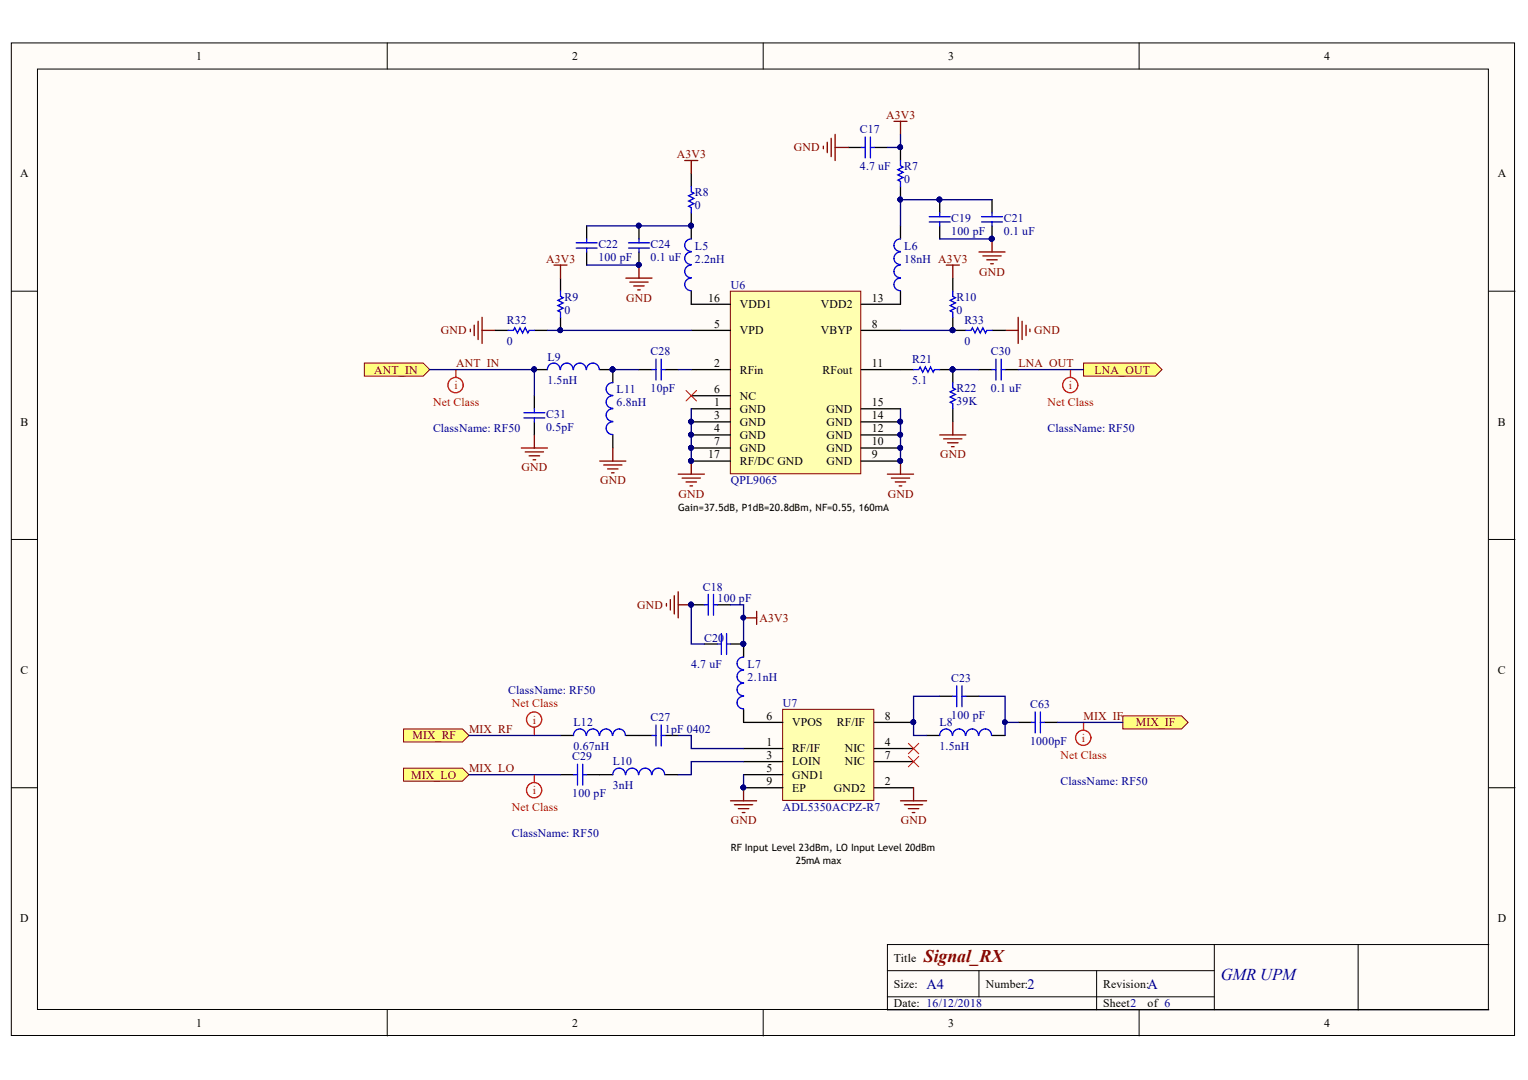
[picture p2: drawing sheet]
<svg xmlns="http://www.w3.org/2000/svg" width="297mm" height="210mm" viewBox="0 0 297 210" stroke-linecap="round" stroke-linejoin="round" font-family="sans-serif">
<defs><g id="words">
<text font-size="3.5" fill="#800000" x="179.6" y="186.9">Signal_RX</text>
<text font-size="3.2" fill="#000080" x="237.3" y="190.5">GMR UPM</text>
<g font-size="2.8" fill="#000080">
<text x="180.1" y="192.1">A4</text>
<text x="199.7" y="192.1">2</text>
<text x="223.1" y="192.1">A</text>
</g>
<g font-size="2.3">
<text x="38.2" y="11.7">1</text>
<text x="111.2" y="11.7">2</text>
<text x="184.3" y="11.7">3</text>
<text x="257.4" y="11.7">4</text>
<text x="3.9" y="34.5">A</text>
<text x="291.2" y="34.5">A</text>
<text x="137.6" y="58.7">16</text>
<text x="143.8" y="59.9">VDD1</text>
<text x="159.6" y="59.9">VDD2</text>
<text x="169.5" y="58.7">13</text>
<text x="138.8" y="63.7">5</text>
<text x="143.8" y="65">VPD</text>
<text x="159.6" y="65">VBYP</text>
<text x="169.5" y="63.7">8</text>
<text x="138.8" y="71.3">2</text>
<text x="169.5" y="71.3">11</text>
<text x="138.8" y="76.4">6</text>
<text x="143.8" y="72.6">RFin</text>
<text x="143.8" y="77.7">NC</text>
<text x="159.9" y="72.6">RFout</text>
<text x="4" y="82.8">B</text>
<text x="138.8" y="78.9">1</text>
<text x="138.8" y="81.5">3</text>
<text x="143.8" y="80.2">GND</text>
<text x="143.8" y="82.8">GND</text>
<text x="160.7" y="82.8">GND</text>
<text x="160.7" y="80.2">GND</text>
<text x="169.5" y="81.5">14</text>
<text x="169.5" y="78.9">15</text>
<text x="291.2" y="82.8">B</text>
<text x="137.6" y="89.1">17</text>
<text x="138.8" y="84">4</text>
<text x="138.8" y="86.6">7</text>
<text x="143.8" y="85.3">GND</text>
<text x="143.8" y="87.8">GND</text>
<text x="160.7" y="87.8">GND</text>
<text x="160.7" y="85.3">GND</text>
<text x="169.5" y="89.1">9</text>
<text x="169.5" y="86.6">10</text>
<text x="169.5" y="84">12</text>
<text x="143.8" y="90.4">RF/DC GND</text>
<text x="160.7" y="90.4">GND</text>
<text x="4" y="131">C</text>
<text x="291.2" y="131">C</text>
<text x="149" y="139.9">6</text>
<text x="154" y="141.2">VPOS</text>
<text x="162.7" y="141.2">RF/IF</text>
<text x="172" y="139.9">8</text>
<text x="149" y="145">1</text>
<text x="149" y="147.5">3</text>
<text x="154" y="146.2">RF/IF</text>
<text x="154" y="148.8">LOIN</text>
<text x="164.2" y="146.2">NIC</text>
<text x="164.2" y="148.8">NIC</text>
<text x="172" y="145">4</text>
<text x="172" y="147.5">7</text>
<text x="149" y="150">5</text>
<text x="149" y="152.6">9</text>
<text x="154" y="151.3">GND1</text>
<text x="154" y="153.8">EP</text>
<text x="162.1" y="153.8">GND2</text>
<text x="172" y="152.6">2</text>
<text x="3.9" y="179.3">D</text>
<text x="291.2" y="179.3">D</text>
<text x="173.8" y="186.9">Title</text>
<text x="173.8" y="192">Size:</text>
<text x="191.6" y="192">Number:</text>
<text x="214.5" y="192">Revision:</text>
<text x="173.8" y="195.8">Date: 16/12/2018</text>
<text x="214.5" y="195.8">Sheet2</text>
<text x="223.1" y="195.8">of 6</text>
<text x="38.2" y="199.6">1</text>
<text x="111.2" y="199.6">2</text>
<text x="184.3" y="199.6">3</text>
<text x="257.4" y="199.6">4</text>
</g>
<g font-size="2.3" fill="#800000">
<text x="172.2" y="23.1">A3V3</text>
<text x="154.3" y="29.4">GND</text>
<text x="131.6" y="30.7">A3V3</text>
<text x="106.2" y="51.1">A3V3</text>
<text x="190.3" y="53.6">GND</text>
<text x="121.7" y="58.7">GND</text>
<text x="85.7" y="65">GND</text>
<text x="201" y="65">GND</text>
<text x="88.7" y="71.3">ANT_IN</text>
<text x="198" y="71.3">LNA_OUT</text>
<text x="72.8" y="72.6">ANT_IN</text>
<text x="212.8" y="72.6">LNA_OUT</text>
<text x="182.7" y="89.1">GND</text>
<text x="101.3" y="91.6">GND</text>
<text x="116.7" y="94.2">GND</text>
<text x="131.9" y="96.7">GND</text>
<text x="172.6" y="96.7">GND</text>
<text x="123.9" y="118.3">GND</text>
<text x="147.6" y="120.9">A3V3</text>
<text x="80.2" y="143.7">MIX_RF</text>
<text x="91.2" y="142.4">MIX_RF</text>
<text x="210.7" y="139.9">MIX_IF</text>
<text x="220.8" y="141.2">MIX_IF</text>
<text x="79.9" y="151.3">MIX_LO</text>
<text x="91.2" y="150">MIX_LO</text>
<text x="142" y="160.2">GND</text>
<text x="175.1" y="160.2">GND</text>
</g>
<g font-size="2.3" fill="#000080">
<text x="167.2" y="25.9">C17</text>
<text x="167.2" y="33">4.7 uF</text>
<text x="175.8" y="33">R7</text>
<text x="175.8" y="35.5">0</text>
<text x="135.1" y="38">R8</text>
<text x="135.1" y="40.6">0</text>
<text x="184.9" y="43.1">C19</text>
<text x="184.9" y="45.7">100 pF</text>
<text x="195.2" y="43.1">C21</text>
<text x="195.2" y="45.7">0.1 uF</text>
<text x="116.3" y="48.3">C22</text>
<text x="116.3" y="50.8">100 pF</text>
<text x="126.5" y="48.3">C24</text>
<text x="126.5" y="50.8">0.1 uF</text>
<text x="135.1" y="48.5">L5</text>
<text x="135.1" y="51.1">2.2nH</text>
<text x="175.8" y="48.5">L6</text>
<text x="175.8" y="51.1">18nH A3V3</text>
<text x="109.7" y="58.4">R9</text>
<text x="142" y="56.1">U6</text>
<text x="185.9" y="58.4">R10</text>
<text x="98.6" y="63">R32</text>
<text x="109.7" y="60.9">0</text>
<text x="185.9" y="60.9">0</text>
<text x="187.5" y="63">R33</text>
<text x="98.6" y="67">0</text>
<text x="106.4" y="70.1">L9</text>
<text x="126.5" y="69.1">C28</text>
<text x="177.3" y="70.6">R21</text>
<text x="187.5" y="67">0</text>
<text x="192.6" y="69.1">C30</text>
<text x="106.4" y="74.6">1.5nH</text>
<text x="119.9" y="76.4">L11</text>
<text x="126.5" y="76.2">10pF</text>
<text x="177.3" y="74.6">5.1</text>
<text x="185.9" y="76.2">R22</text>
<text x="192.6" y="76.2">0.1 uF</text>
<text x="106.2" y="81.2">C31</text>
<text x="106.2" y="83.8">0.5pF</text>
<text x="119.9" y="78.9">6.8nH</text>
<text x="185.9" y="78.7">39K</text>
<text x="84.2" y="84">ClassName: RF50</text>
<text x="203.6" y="84">ClassName: RF50</text>
<text x="142" y="94.2">QPL9065</text>
<text x="136.6" y="114.8">C18</text>
<text x="139.5" y="117.1">100 pF</text>
<text x="136.9" y="124.7">C20</text>
<text x="134.3" y="129.8">4.7 uF</text>
<text x="145.3" y="129.8">L7</text>
<text x="98.8" y="134.8">ClassName: RF50</text>
<text x="145.3" y="132.3">2.1nH</text>
<text x="152.2" y="137.4">U7</text>
<text x="184.9" y="132.5">C23</text>
<text x="200.2" y="137.6">C63</text>
<text x="111.5" y="141.2">L12</text>
<text x="126.5" y="140.2">C27</text>
<text x="129.3" y="142.4">1pF 0402</text>
<text x="182.6" y="141.2">L8</text>
<text x="184.9" y="139.6">100 pF</text>
<text x="111.2" y="147.8">C29</text>
<text x="111.5" y="145.7">0.67nH</text>
<text x="119.1" y="148.8">L10</text>
<text x="182.6" y="145.7">1.5nH</text>
<text x="200.2" y="144.7">1000pF</text>
<text x="111.2" y="154.9">100 pF</text>
<text x="119.1" y="153.3">3nH</text>
<text x="206.2" y="152.6">ClassName: RF50</text>
<text x="152.2" y="157.7">ADL5350ACPZ-R7</text>
<text x="99.5" y="162.7">ClassName: RF50</text>
</g>
<g font-size="2.3" fill="#f00">
<text x="88.3" y="75.7">i</text>
<text x="207.8" y="75.7">i</text>
<text x="84.2" y="78.9">Net Class</text>
<text x="203.6" y="78.9">Net Class</text>
<text x="99.5" y="137.4">Net Class</text>
<text x="103.5" y="140.7">i</text>
<text x="206.2" y="147.5">Net Class</text>
<text x="210.3" y="144.2">i</text>
<text x="103.5" y="154.4">i</text>
<text x="99.5" y="157.7">Net Class</text>
</g>
<g font-size="1.9">
<text x="131.8" y="99.3">Gain=37.5dB, P1dB=20.8dBm, NF=0.55, 160mA</text>
<text x="142" y="165.3">RF Input Level 23dBm, LO Input Level 20dBm</text>
<text x="154.7" y="167.9">25mA max</text>
</g>
</g></defs>
<g fill="#fffcf8" stroke="#000" stroke-width=".19">
<path d="M2.2 8.3h292.2v193h-292.2z"/>
<path d="M7.3 13.4h282v182.8h-282z"/>
</g>
<g fill="none" stroke="#000" stroke-width=".19">
<path d="M75.3 8.3v5.1M148.4 8.3v5.1M221.4 8.3v5.1M2.2 56.6h5.1M289.4 56.6h5.1M2.2 104.8h5.1M289.4 104.8h5.1M2.2 153.1h5.1M289.4 153.1h5.1M75.3 196.3v5.1M148.4 196.3v5.1M172.5 188.7h63.6"/>
<path d="M172.5 193.7h63.6M190.3 188.7v5M213.2 188.7v7.6M221.4 196.3v5.1M236.1 183.6v12.7M264 183.6h-91.5v12.7h116.9M289.4 183.6h-25.4v12.7"/>
</g>
<path d="M152.1 137.9h17.8v17.7h-17.8z" fill="#ffffb0" stroke="#800000" stroke-width=".19"/>
<path d="M136.9 125.2h2.6M142 125.2h2.5M144.5 145.5h7.7M144.5 140.4h7.7M144.5 153.1h7.7M144.5 148h7.7M144.5 150.6h7.7M170 145.5h7.6M170 140.4h7.6M170 153.1h7.6M170 148h7.6" fill="none" stroke="#000" stroke-width=".25"/>
<g fill="#000080" stroke="#000080" stroke-width=".19">
<circle cx="177.5" cy="140.4" r=".46"/>
<circle cx="144.5" cy="153.1" r=".46"/>
<circle cx="144.5" cy="125.1" r=".46"/>
<circle cx="134.3" cy="117.5" r=".46"/>
</g>
<g fill="none" stroke="#800000" stroke-width=".25">
<path d="M129.6 117.3v.5M130.3 116.5v2.1M131.1 115.8v3.5M131.8 115v5.1M131.8 117.5h2.6M142 155.6h5.1M142.8 156.4h3.5M143.5 157.2h2.1M144.3 157.9h.5M144.5 153.1v2.5M175.1 155.6h5M175.8 156.4h3.6"/>
<path d="M176.6 157.2h2M177.3 157.9h.5M177.6 153.1v2.5"/>
</g>
<path d="M139.5 125.2h.7M140.2 123.1v4.1M141.2 123.1v4.1M141.2 125.2h.8" fill="none" stroke="#00f" stroke-width=".25"/>
<path d="M176.6 147l2 2M176.6 144.5l2 2M178.6 147l-2 2M178.6 144.5l-2 2" fill="none" stroke="#f00" stroke-width=".19"/>
<g fill="none" stroke="#f00" stroke-width=".25">
<path d="M103.9 141.4v1.5M103.9 150.6v1.5M210.6 140.4v1.5"/>
<circle cx="103.8" cy="139.8" r="1.47"/>
<circle cx="103.8" cy="153.6" r="1.48"/>
<circle cx="210.6" cy="143.4" r="1.48"/>
</g>
<path d="M218.3 139.1h11.4l1.3 1.3-1.3 1.3h-11.4z" fill-rule="evenodd" fill="#ffff80" stroke="#800000" stroke-width=".19"/>
<path d="M134.4 117.5h2.5M139.5 117.5h2.5M182.7 135.3h2.5M187.8 135.3h2.5M109 150.6h2.5M114 150.6h2.6M124.2 142.9h2.6M129.3 142.9h2.5M197.9 140.4h2.6M203 140.4h2.6" fill="none" stroke="#000" stroke-width=".25"/>
<g fill="none" stroke="#00f" stroke-width=".25">
<path d="M136.9 117.5h.8M137.7 115.5v4.1M138.7 115.5v4.1M138.7 117.5h.8M185.2 135.3h.8M186 133.3v4.1M187 133.3v4.1M187 135.3h.8M201.2 138.4v4M202.3 138.4v4M111.5 150.6h.8M112.3 148.5v4.1"/>
<path d="M113.3 148.5v4.1M113.3 150.6h.7M126.8 142.9h.7M127.5 140.9v4.1M128.5 140.9v4.1M128.5 142.9h.8M200.5 140.4h.7M202.3 140.4h.7"/>
</g>
<circle cx="134.3" cy="117.5" r=".46" fill="#000080" stroke="#000080" stroke-width=".19"/>
<g fill="#ffff80" stroke="#800000" stroke-width=".19">
<path d="M210.6 70.6h14l1.3 1.2-1.3 1.3h-14z" fill-rule="evenodd"/>
<path d="M78.5 141.7h11.4l1.3 1.2-1.3 1.3h-11.4z" fill-rule="evenodd"/>
<path d="M78.5 149.3h11.4l1.3 1.3-1.3 1.2h-11.4z" fill-rule="evenodd"/>
</g>
<path d="M142 56.6h25.3v35.5h-25.3z" fill="#ffffb0" stroke="#800000" stroke-width=".19"/>
<g fill="none" stroke="#000" stroke-width=".25">
<path d="M134.4 33.7v2.6M164.9 28.7h2.5M170 28.7h2.5M175.1 28.7v2.5M175.1 36.3v2.5M182.7 38.8v2.6M192.8 38.8v2.6M109 54.1v2.5M114 43.9v2.5M114 49v2.5M124.2 43.9v2.5M124.2 49v2.5"/>
<path d="M134.4 56.6v2.5h7.6M134.4 41.4v5M175.1 56.6v2.5h-7.7M175.1 43.9v2.5M182.7 43.9v2.5M192.8 43.9v2.5M103.9 71.8h2.5M103.9 76.9v2.6M109 61.7v2.5M116.6 71.8h2.5v2.6M134.4 79.5h7.6M134.4 71.8h7.6"/>
<path d="M134.4 64.2h7.6M134.4 76.9h7.6M167.4 79.5h7.7M167.4 71.8h7.7M167.4 64.2h7.7M103.9 82v2.5M119.1 84.5v2.6M134.4 82h7.6M134.4 84.5h7.6M134.4 87.1h7.6M134.4 89.6h7.6M167.4 82h7.7"/>
<path d="M167.4 84.5h7.7M167.4 87.1h7.7M167.4 89.6h7.7"/>
</g>
<g fill="#000080" stroke="#000080" stroke-width=".19">
<circle cx="134.3" cy="81.9" r=".46"/>
<circle cx="134.3" cy="84.5" r=".46"/>
<circle cx="134.3" cy="87" r=".46"/>
<circle cx="175" cy="89.6" r=".46"/>
<circle cx="175" cy="87" r=".46"/>
<circle cx="175" cy="84.5" r=".46"/>
<circle cx="175" cy="81.9" r=".46"/>
<circle cx="134.3" cy="89.6" r=".46"/>
<circle cx="175" cy="28.6" r=".46"/>
<circle cx="175" cy="38.8" r=".46"/>
<circle cx="192.8" cy="46.4" r=".47"/>
<circle cx="182.6" cy="38.8" r=".47"/>
<circle cx="134.3" cy="43.8" r=".46"/>
<circle cx="124.2" cy="51.5" r=".46"/>
<circle cx="124.2" cy="43.8" r=".46"/>
<circle cx="103.8" cy="71.8" r=".46"/>
<circle cx="119.1" cy="71.8" r=".46"/>
<circle cx="108.9" cy="64.2" r=".46"/>
</g>
<g fill="none" stroke="#00f" stroke-width=".25">
<path d="M134.4 36.3v1l.5 .2-1 .6 1 .5-1 .5 1 .5-1 .5 .5 .2v1.1M167.4 28.7h.8M168.2 26.6v4.1M169.2 26.6v4.1M169.2 28.7h.8M175.1 31.2v1l.5 .3-1.1 .5 1.1 .5-1.1 .5 1.1 .5-1.1 .5 .6 .3v1M109 56.6v1l.5 .3-1 .5 1 .5-1 .5 1 .5-1 .5 .5 .3v1M112 48.2h4.1M112 47.2h4.1M114 46.4v.8M114 48.2v.8M122.2 48.2h4"/>
<path d="M122.2 47.2h4M124.2 46.4v.8M124.2 48.2v.8M134.4 54.1a1.22 1.22 0 0 0-1.3 1.2 1.22 1.22 0 0 0 1.3 1.2M134.4 51.5a1.23 1.23 0 0 0-1.3 1.2 1.23 1.23 0 0 0 1.3 1.3M134.4 49a1.22 1.22 0 0 0-1.3 1.2 1.22 1.22 0 0 0 1.3 1.2M134.4 46.4a1.22 1.22 0 0 0-1.3 1.3 1.22 1.22 0 0 0 1.3 1.2M175.1 54.1a1.22 1.22 0 0 0-1.3 1.2 1.22 1.22 0 0 0 1.2 1.2M175.1 51.5a1.23 1.23 0 0 0-1.3 1.2 1.23 1.23 0 0 0 1.2 1.3M175.1 49a1.22 1.22 0 0 0-1.3 1.2 1.22 1.22 0 0 0 1.2 1.2M175.1 46.4a1.22 1.22 0 0 0-1.3 1.3 1.22 1.22 0 0 0 1.2 1.2M180.6 42.1h4.1"/>
<path d="M180.6 43.1h4.1M182.7 41.4v.7M182.7 43.1v.8M190.8 42.1h4.1M190.8 43.1h4.1M192.8 41.4v.7M192.8 43.1v.8M103.9 79.5v.7M108.9 71.8a1.22 1.22 0 0 0-1.3-1.2 1.22 1.22 0 0 0-1.2 1.2M111.4 71.8a1.22 1.22 0 0 0-1.2-1.2 1.22 1.22 0 0 0-1.2 1.2M113.9 71.8a1.23 1.23 0 0 0-1.2-1.2 1.23 1.23 0 0 0-1.2 1.2M116.5 71.8a1.23 1.23 0 0 0-1.2-1.2 1.23 1.23 0 0 0-1.3 1.2"/>
<path d="M119.1 79.5a1.22 1.22 0 0 0-1.3 1.2 1.22 1.22 0 0 0 1.3 1.2M119.1 76.9a1.22 1.22 0 0 0-1.3 1.2 1.22 1.22 0 0 0 1.3 1.2M119.1 74.4a1.23 1.23 0 0 0-1.3 1.2 1.23 1.23 0 0 0 1.3 1.2M101.8 80.2h4.1M101.8 81.2h4.1M103.9 81.2v.8M119.1 82a1.23 1.23 0 0 0-1.3 1.2 1.23 1.23 0 0 0 1.3 1.3"/>
</g>
<path d="M70.8 70.6h11.5l1.2 1.2-1.2 1.3h-11.5z" fill-rule="evenodd" fill="#ffff80" stroke="#800000" stroke-width=".19"/>
<g fill="none" stroke="#f00" stroke-width=".25">
<path d="M88.6 71.8v1.6M208.1 71.8v1.6"/>
<circle cx="88.6" cy="74.8" r="1.49"/>
<circle cx="208" cy="74.8" r="1.48"/>
</g>
<g fill="none" stroke="#000" stroke-width=".25">
<path d="M185.2 54.1v2.5M96.3 64.2h2.5M103.9 64.2h2.5M124.2 71.8h2.6M129.3 71.8h2.5M175.1 71.8h2.5M182.7 71.8h2.5v2.6M185.2 61.7v2.5h2.6M185.2 79.5v2.5M190.3 71.8h2.5M192.8 64.2h2.6M195.4 71.8h2.5"/>
<path d="M144.5 125.2v2.5M144.5 137.9v2.5M109 142.9h2.5M116.6 150.6h2.5M121.7 142.9h2.5M129.3 150.6h2.5M180.1 142.9h2.6M192.8 142.9h2.6"/>
</g>
<g fill="#000080" stroke="#000080" stroke-width=".19">
<circle cx="185.2" cy="64.2" r=".46"/>
<circle cx="192.8" cy="46.4" r=".47"/>
<circle cx="124.2" cy="51.5" r=".46"/>
<circle cx="175" cy="89.6" r=".46"/>
<circle cx="185.2" cy="71.8" r=".46"/>
<circle cx="134.3" cy="89.6" r=".46"/>
<circle cx="144.5" cy="120" r=".46"/>
<circle cx="144.5" cy="125.1" r=".46"/>
<circle cx="134.3" cy="117.5" r=".46"/>
<circle cx="144.5" cy="153.1" r=".46"/>
<circle cx="195.3" cy="140.4" r=".46"/>
<circle cx="175" cy="38.8" r=".46"/>
<circle cx="182.6" cy="38.8" r=".47"/>
<circle cx="175" cy="28.6" r=".46"/>
<circle cx="119.1" cy="71.8" r=".46"/>
<circle cx="103.8" cy="71.8" r=".46"/>
<circle cx="124.2" cy="43.8" r=".46"/>
<circle cx="134.3" cy="43.8" r=".46"/>
<circle cx="134.3" cy="81.9" r=".46"/>
<circle cx="134.3" cy="84.5" r=".46"/>
<circle cx="134.3" cy="87" r=".46"/>
<circle cx="175" cy="81.9" r=".46"/>
<circle cx="175" cy="84.5" r=".46"/>
<circle cx="175" cy="87" r=".46"/>
<circle cx="177.5" cy="140.4" r=".46"/>
<circle cx="108.9" cy="64.2" r=".46"/>
</g>
<g fill="none" stroke="#00f" stroke-width=".25">
<path d="M185.2 56.6v1l.5 .3-1 .5 1 .5-1 .5 1 .5-1 .5 .5 .3v1M98.8 64.2h1l.3-.5 .5 1 .5-1 .5 1 .5-1 .5 1 .3-.5h1M126.8 71.8h.7M127.5 69.8v4.1M128.5 71.8h.8M128.5 69.8v4.1M177.6 71.8h1l.3-.5 .5 1 .5-1 .5 1 .5-1 .5 1 .3-.5h1M185.2 74.4v1l.5 .2-1 .6 1 .5-1 .5 1 .5-1 .5 .5 .2v1.1M187.8 64.2h1l.2-.5 .5 1 .5-1 .6 1 .5-1 .5 1 .2-.5h1M192.8 71.8h.8M193.6 69.8v4.1M194.6 69.8v4.1"/>
<path d="M194.6 71.8h.8M144.5 135.3a1.22 1.22 0 0 0-1.2 1.2 1.22 1.22 0 0 0 1.2 1.3M144.5 132.8a1.22 1.22 0 0 0-1.2 1.2 1.22 1.22 0 0 0 1.2 1.2M144.5 130.2a1.23 1.23 0 0 0-1.2 1.3 1.23 1.23 0 0 0 1.2 1.2M144.5 127.7a1.22 1.22 0 0 0-1.2 1.2 1.22 1.22 0 0 0 1.2 1.2M113.9 142.9a1.23 1.23 0 0 0-1.2-1.2 1.23 1.23 0 0 0-1.2 1.2M116.5 142.9a1.23 1.23 0 0 0-1.2-1.2 1.23 1.23 0 0 0-1.3 1.2M119 142.9a1.22 1.22 0 0 0-1.2-1.2 1.22 1.22 0 0 0-1.2 1.2M121.6 150.6a1.22 1.22 0 0 0-1.3-1.3 1.22 1.22 0 0 0-1.2 1.3M121.6 142.9a1.22 1.22 0 0 0-1.3-1.2 1.22 1.22 0 0 0-1.2 1.2M124.1 150.6a1.23 1.23 0 0 0-1.2-1.3 1.23 1.23 0 0 0-1.3 1.3M126.7 150.6a1.23 1.23 0 0 0-1.3-1.3 1.23 1.23 0 0 0-1.2 1.3"/>
<path d="M129.2 150.6a1.22 1.22 0 0 0-1.2-1.3 1.22 1.22 0 0 0-1.2 1.3M185.1 142.9a1.22 1.22 0 0 0-1.2-1.2 1.22 1.22 0 0 0-1.2 1.2M187.7 142.9a1.23 1.23 0 0 0-1.3-1.2 1.23 1.23 0 0 0-1.2 1.2M190.2 142.9a1.22 1.22 0 0 0-1.2-1.2 1.22 1.22 0 0 0-1.2 1.2M192.7 142.9a1.22 1.22 0 0 0-1.2-1.2 1.22 1.22 0 0 0-1.2 1.2"/>
</g>
<g fill="none" stroke="#800000" stroke-width=".25">
<path d="M133.1 31.2h2.6M134.4 31.2v2.5M160.1 28.4v.5M160.8 27.6v2.1M161.6 26.9v3.5M162.3 26.1v5.1M162.3 28.7h2.6M173.8 23.6h2.5M175.1 23.6v2.5M107.7 51.5h2.5M109 51.5v2.6M121.7 54.1h5.1"/>
<path d="M122.4 54.8h3.6M123.2 55.6h2M124 56.3h.5M124.2 51.5v2.6M183.9 51.5h2.6M185.2 51.5v2.6M190.3 49h5.1M191.1 49.7h3.5M191.8 50.5h2.1M192.6 51.3h.5M192.8 46.4v2.6M91.4 64v.5"/>
<path d="M92.2 63.2v2M92.9 62.4v3.6M93.7 64.2h2.6M93.7 61.7v5.1M195.4 64.2h2.5M197.9 61.7v5.1M198.7 62.4v3.6M199.5 63.2v2M200.2 64v.5M101.3 87.1h5.1M102.1 87.8h3.6M102.9 88.6h2"/>
<path d="M103.6 89.4h.5M103.9 84.5v2.6M116.6 89.6h5.1M117.4 90.4h3.5M118.1 91.1h2M118.9 91.9h.5M119.1 87.1v2.5M131.8 92.2h5.1M132.6 92.9h3.6M133.4 93.7h2M134.1 94.4h.5M134.4 89.6v2.6"/>
<path d="M172.5 92.2h5.1M173.3 92.9h3.5M174 93.7h2.1M174.8 94.4h.5M175.1 89.6v2.6M182.7 84.5h5.1M183.4 85.3h3.6M184.2 86.1h2M185 86.8h.5M185.2 82v2.5M147.1 118.8v2.6M144.5 120.1h2.6"/>
</g>
<path d="M133.4 75.9l2 2M135.4 75.9l-2 2" fill="none" stroke="#f00" stroke-width=".19"/>
<g fill="none" stroke="#000080" stroke-width=".25">
<path d="M175.1 26.1v2.6h-2.6M192.8 38.8h-17.7v5.1M114 43.9h20.4M114 51.5h10.2M182.7 46.4h10.1M83.5 71.8h20.4v5.1M106.4 64.2h28M119.1 71.8h5.1M131.8 71.8h2.6M134.4 79.5v10.1M175.1 79.5v10.1M175.1 64.2h10.1"/>
<path d="M185.2 71.8h5.1M197.9 71.8h12.7M134.4 117.5v7.7h2.5M142 117.5h2.5v7.7M182.7 135.3h-5.1v7.6h2.5M190.3 135.3h5.1v7.6M91.2 150.6h17.8M91.2 142.9h17.8M131.8 142.9h2.6v2.6h10.1M144.5 148h-10.1v2.6h-2.6M144.5 150.6v2.5M195.4 140.4h2.5"/>
<path d="M205.6 140.4h12.7"/>
</g>
<use href="#words"/>
</svg>
